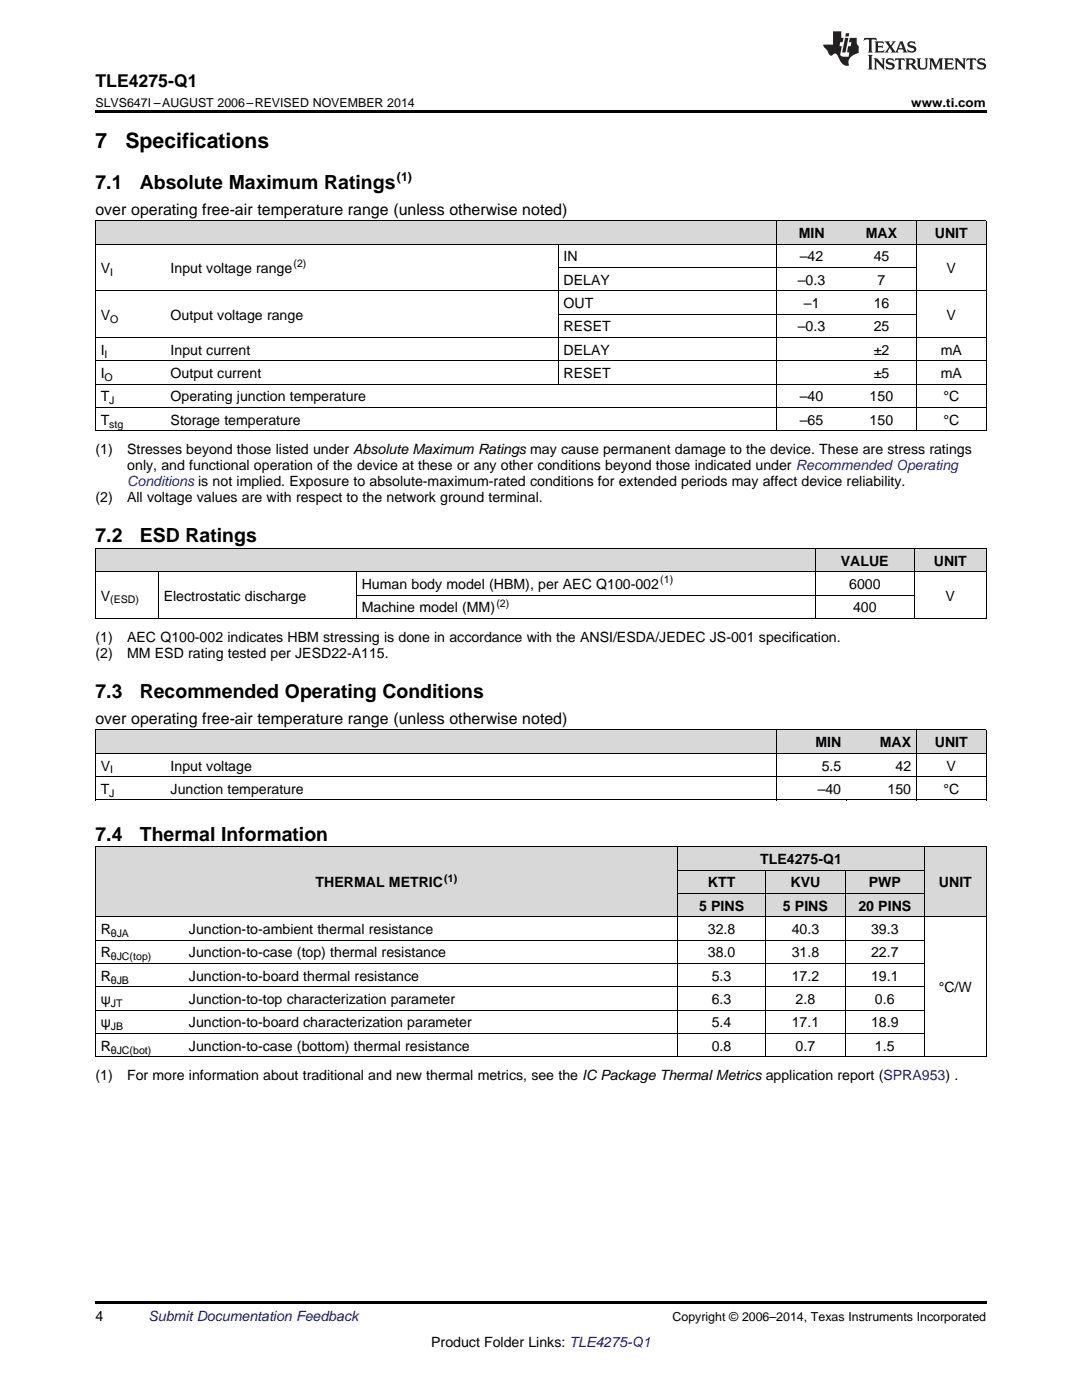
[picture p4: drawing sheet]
<svg xmlns="http://www.w3.org/2000/svg" width="216mm" height="279mm" viewBox="0 0 216 279" stroke-linecap="round" stroke-linejoin="round" font-family="sans-serif">
<defs><g id="words">
<g font-size="4.2">
<text x="19" y="29.6">7</text>
<text x="25" y="29.6">Specifications</text>
</g>
<g font-size="3.9">
<text x="19" y="37.7">7.1</text>
<text x="27.9" y="37.7">Absolute Maximum Ratings</text>
<text x="19" y="108.2">7.2</text>
<text x="27.9" y="108.2">ESD Ratings</text>
<text x="19" y="139.3">7.3</text>
<text x="27.9" y="139.3">Recommended Operating Conditions</text>
<text x="19" y="167.8">7.4</text>
<text x="27.9" y="167.8">Thermal Information</text>
</g>
<text font-size="3.5" x="19" y="17.3">TLE4275-Q1</text>
<g font-size="3.2">
<text x="19" y="42.9">over operating free-air temperature range (unless otherwise noted)</text>
<text x="19" y="144.5">over operating free-air temperature range (unless otherwise noted)</text>
</g>
<g font-size="2.8">
<text x="159.4" y="47.5">MIN</text>
<text x="172.8" y="47.5">MAX</text>
<text x="186.5" y="47.5">UNIT</text>
<text x="112.5" y="52.2">IN</text>
<text x="159.6" y="52.2">–42</text>
<text x="174.3" y="52.2">45</text>
<text x="20.1" y="54.5">V</text>
<text x="34" y="54.5">Input voltage range</text>
<text x="112.5" y="56.8">DELAY</text>
<text x="159.2" y="56.8">–0.3</text>
<text x="175.1" y="56.8">7</text>
<text x="188.9" y="54.5">V</text>
<text x="20.1" y="63.8">V</text>
<text x="34" y="63.8">Output voltage range</text>
<text x="112.5" y="61.5">OUT</text>
<text x="160.4" y="61.5">–1</text>
<text x="174.3" y="61.5">16</text>
<text x="188.9" y="63.8">V</text>
<text x="20.1" y="70.8">I</text>
<text x="34" y="70.8">Input current</text>
<text x="112.5" y="66.1">RESET</text>
<text x="112.5" y="70.8">DELAY</text>
<text x="159.2" y="66.1">–0.3</text>
<text x="174.3" y="66.1">25</text>
<text x="174.3" y="70.8">±2</text>
<text x="187.7" y="70.8">mA</text>
<text x="20.1" y="75.5">I</text>
<text x="34" y="75.5">Output current</text>
<text x="112.5" y="75.5">RESET</text>
<text x="174.3" y="75.5">±5</text>
<text x="187.7" y="75.5">mA</text>
<text x="20.1" y="80.1">T</text>
<text x="34" y="80.1">Operating junction temperature</text>
<text x="159.6" y="80.1">–40</text>
<text x="173.5" y="80.1">150</text>
<text x="188.2" y="80.1">°C</text>
<text x="20.1" y="84.8">T</text>
<text x="34" y="84.8">Storage temperature</text>
<text x="159.6" y="84.8">–65</text>
<text x="173.5" y="84.8">150</text>
<text x="188.2" y="84.8">°C</text>
<text x="19" y="90.6">(1)</text>
<text x="25.4" y="90.6">Stresses beyond those listed under Absolute Maximum Ratings may cause permanent damage to the device. These are stress ratings</text>
<text x="25.4" y="93.8">only, and functional operation of the device at these or any other conditions beyond those indicated under Recommended Operating</text>
<text x="19" y="100.2">(2)</text>
<text x="25.4" y="100.2">All voltage values are with respect to the network ground terminal.</text>
<text x="167.8" y="112.9">VALUE</text>
<text x="186.3" y="112.9">UNIT</text>
<text x="20.1" y="119.9">V</text>
<text x="32.7" y="119.9">Electrostatic discharge</text>
<text x="72.2" y="117.5">Human body model (HBM), per AEC Q100-002</text>
<text x="169.4" y="117.5">6000</text>
<text x="188.7" y="119.9">V</text>
<text x="72.2" y="122.2">Machine model (MM)</text>
<text x="170.2" y="122.2">400</text>
<text x="19" y="128.1">(1)</text>
<text x="19" y="131.2">(2)</text>
<text x="25.4" y="128.1">AEC Q100-002 indicates HBM stressing is done in accordance with the ANSI/ESDA/JEDEC JS-001 specification.</text>
<text x="25.4" y="131.2">MM ESD rating tested per JESD22-A115.</text>
<text x="162.7" y="149.1">MIN</text>
<text x="175.5" y="149.1">MAX</text>
<text x="186.5" y="149.1">UNIT</text>
<text x="20.1" y="153.8">V</text>
<text x="34" y="153.8">Input voltage</text>
<text x="164" y="153.8">5.5</text>
<text x="178.7" y="153.8">42</text>
<text x="188.9" y="153.8">V</text>
<text x="20.1" y="158.4">T</text>
<text x="34" y="158.4">Junction temperature</text>
<text x="163.2" y="158.4">–40</text>
<text x="177.1" y="158.4">150</text>
<text x="188.2" y="158.4">°C</text>
<text x="151.7" y="172.4">TLE4275-Q1</text>
<text x="63" y="177.1">THERMAL METRIC</text>
<text x="141.3" y="177.1">KTT</text>
<text x="157.8" y="177.1">KVU</text>
<text x="173.4" y="177.1">PWP</text>
<text x="187.4" y="177.1">UNIT</text>
<text x="139.5" y="181.8">5 PINS</text>
<text x="156.2" y="181.8">5 PINS</text>
<text x="171.3" y="181.8">20 PINS</text>
<text x="20.1" y="186.4">R</text>
<text x="20.1" y="191.1">R</text>
<text x="37.7" y="186.4">Junction-to-ambient thermal resistance</text>
<text x="37.7" y="191.1">Junction-to-case (top) thermal resistance</text>
<text x="141.3" y="186.4">32.8</text>
<text x="141.3" y="191.1">38.0</text>
<text x="158" y="186.4">40.3</text>
<text x="158" y="191.1">31.8</text>
<text x="173.8" y="186.4">39.3</text>
<text x="173.8" y="191.1">22.7</text>
<text x="20.1" y="195.7">R</text>
<text x="37.7" y="195.7">Junction-to-board thermal resistance</text>
<text x="142" y="195.7">5.3</text>
<text x="158" y="195.7">17.2</text>
<text x="173.8" y="195.7">19.1</text>
<text x="20.1" y="200.4">ψ</text>
<text x="37.7" y="200.4">Junction-to-top characterization parameter</text>
<text x="142" y="200.4">6.3</text>
<text x="158.7" y="200.4">2.8</text>
<text x="174.6" y="200.4">0.6</text>
<text x="187.3" y="198">°C/W</text>
<text x="20.1" y="205">ψ</text>
<text x="20.1" y="209.7">R</text>
<text x="37.7" y="205">Junction-to-board characterization parameter</text>
<text x="37.7" y="209.7">Junction-to-case (bottom) thermal resistance</text>
<text x="142" y="205">5.4</text>
<text x="142" y="209.7">0.8</text>
<text x="158" y="205">17.1</text>
<text x="158.7" y="209.7">0.7</text>
<text x="173.8" y="205">18.9</text>
<text x="174.6" y="209.7">1.5</text>
<text x="19" y="215.5">(1)</text>
<text x="25.4" y="215.5">For more information about traditional and new thermal metrics, see the IC Package Thermal Metrics application report (SPRA953) .</text>
<text x="19" y="263.6">4</text>
<text x="86" y="268.9">Product Folder Links: TLE4275-Q1</text>
</g>
<text font-size="2.8" fill="#00f" x="25.4" y="97">Conditions is not implied. Exposure to absolute-maximum-rated conditions for extended periods may affect device reliability.</text>
<text font-size="2.8" fill="#0000c8" x="29.6" y="263.6">Submit Documentation Feedback</text>
<g font-size="2.5">
<text x="19" y="21.4">SLVS647I –AUGUST 2006–REVISED NOVEMBER 2014</text>
<text x="181.8" y="21.4">www.ti.com</text>
<text x="79.2" y="36.2">(1)</text>
<text x="134.2" y="263.6">Copyright © 2006–2014, Texas Instruments Incorporated</text>
</g>
<g font-size="2.1">
<text x="58.6" y="53.4">(2)</text>
<text x="22" y="55.1">I</text>
<text x="22" y="64.4">O</text>
<text x="20.9" y="71.4">I</text>
<text x="20.9" y="76">O</text>
<text x="21.8" y="80.7">J</text>
<text x="21.8" y="85.3">stg</text>
<text x="131.8" y="116.4">(1)</text>
<text x="22" y="120.4">(ESD)</text>
<text x="99" y="121.1">(2)</text>
<text x="22" y="154.3">I</text>
<text x="21.8" y="159">J</text>
<text x="88.7" y="176">(1)</text>
<text x="22.1" y="187">θJA</text>
<text x="22.1" y="191.6">θJC(top)</text>
<text x="22.1" y="196.3">θJB</text>
<text x="22.1" y="200.9">JT</text>
<text x="22.1" y="205.6">JB</text>
<text x="22.1" y="210.3">θJC(bot)</text>
</g>
</g></defs>
<g fill="#d8d8d8">
<path d="M19 169.1h17.7v13.9h-17.7z"/>
<path d="M36.7 169.1h98.5v13.9h-98.5z"/>
<path d="M135.2 178.4h17.6v4.6h-17.6z"/>
<path d="M152.8 178.4h15.9v4.6h-15.9z"/>
<path d="M168.7 178.4h15.8v4.6h-15.8z"/>
<path d="M184.5 169.1h12.3v13.9h-12.3z"/>
<path d="M135.2 173.7h17.6v4.7h-17.6z"/>
<path d="M152.8 173.7h15.9v4.7h-15.9z"/>
<path d="M168.7 173.7h15.8v4.7h-15.8z"/>
<path d="M135.2 169.1h17.6v4.6h-17.6z"/>
<path d="M152.8 169.1h15.9v4.6h-15.9z"/>
<path d="M168.7 169.1h15.8v4.6h-15.8z"/>
<path d="M19 145.7h14v4.7h-14z"/>
<path d="M33 145.7h122v4.7h-122z"/>
<path d="M155 145.7h13.9v4.7h-13.9z"/>
<path d="M168.9 145.7h14v4.7h-14z"/>
<path d="M182.9 145.7h13.9v4.7h-13.9z"/>
<path d="M19 109.5h12.6v4.7h-12.6z"/>
<path d="M31.6 109.5h39.5v4.7h-39.5z"/>
<path d="M71.1 109.5h30.5v4.7h-30.5z"/>
<path d="M101.6 109.5h61.1v4.7h-61.1z"/>
<path d="M162.7 109.5h19.8v4.7h-19.8z"/>
<path d="M182.5 109.5h14.3v4.7h-14.3z"/>
<path d="M19 44.1h14v4.7h-14z"/>
<path d="M33 44.1h78.4v4.7h-78.4z"/>
<path d="M111.4 44.1h43.6v4.7h-43.6z"/>
<path d="M155 44.1h13.9v4.7h-13.9z"/>
<path d="M168.9 44.1h14v4.7h-14z"/>
<path d="M182.9 44.1h13.9v4.7h-13.9z"/>
</g>
<g fill="#000">
<path d="M19 22h177.8v.5h-177.8zM19 123.4l.2 .1zM71 123.4l.1 .1zM101.5 123.4l.1 .1zM162.6 123.4l.1 .1zM182.4 123.4l.1 .1zM196.7 123.4l.1 .1zM19 159.7h.2zM154.9 159.7h.1zM168.8 159.7h.1zM182.8 159.7h.1zM196.7 159.7h.1z"/>
<path d="M19 210.9l.2 .1zM135.1 210.9l.1 .1zM152.7 210.9l.1 .1zM168.6 210.9l.1 .1zM184.4 210.9l.1 .1zM196.7 210.9l.1 .1zM19 259.7h177.8v.5h-177.8z"/>
</g>
<g fill="none" stroke="#000" stroke-width=".2">
<path d="M19 58h177.8M19 48.7h177.8M19 44.1h177.8M19.1 44.1v41.9M111.4 48.8v27.9M111.4 53.4h71.5M155 44.1v41.9M182.8 44.1v41.9M196.8 44.1v41.9M19 76.7h177.8M19 72h177.8M19 67.4h177.8"/>
<path d="M111.4 62.7h71.5M19 86h177.8M19 81.3h177.8M19 114.1h177.8M19 109.4h177.8M19.1 109.5v14M31.6 114.1v9.4M71.1 114.1v9.4M71.1 118.8h111.4M162.6 109.5v14M182.4 109.5v14M196.8 109.5v14"/>
<path d="M19 123.4h177.8M19 159.6h177.8M19 155h177.8M19 150.3h177.8M19 145.7h177.8M19.1 145.7v14M155 145.7v14M182.8 145.7v14M196.8 145.7v14M19 169h177.8M19.1 169v42M135.2 169v42"/>
<path d="M135.2 178.3h49.3M135.2 173.7h49.3M152.8 173.7v37.3M168.6 173.7v37.3M184.4 169v42M196.8 169v42M19 196.9h165.5M19 192.3h165.5M19 187.6h165.5M19 183h177.8M19 210.9h177.8M19 206.3h165.5"/>
<path d="M19 201.6h165.5"/>
</g>
<g fill="#231f20">
<path d="M172.5 7.6l-.1 .5 .4-.2h.6v.1v2.1l-.2 .4h.9l-.2-.4v-2.1l.1-.1h.5l.5 .2-.2-.5zM174.5 8.3l.2 .3v1.5l-.2 .4h1.8l.2-.6a1.04 1.04 0 0 1-1.3 .2v-.7h.6l.3 .2v-.6l-.3 .2h-.6v-.6l.8-.1 .4 .3-.2-.5zM176.5 8.3l.9 1.1-.9 1.1h.8l-.2-.2 .4-.7 .5 .7-.2 .2h1.5l-.2-.2 .2-.4h.9l.1 .4-.2 .2h1l-.3-.3-.7-1.9h-.5l-.9 2-.8-1 .9-1h-.8l.1 .3-.4 .5-.3-.6 .1-.2zM179.7 8.6l.4 1h-.7zM181.3 8.4a.63 .63 0 0 0-.2 .7 .63 .63 0 0 0 .6 .4l.6 .2 .1 .2a.75 .75 0 0 1-.7 .4 .75 .75 0 0 1-.6-.5l.1 .7 .1-.1a1.11 1.11 0 0 0 1.5-.6 1.13 1.13 0 0 0-1.2-.8l-.1-.4a1.04 1.04 0 0 1 1.2 .2l-.2-.5-.2 .1-.4-.2zM173.2 10.9l.2 .4v2.2l-.2 .4h1l-.3-.4v-2.2l.3-.4zM174.3 11.6l.3 .4v1.5l-.3 .4h.8l-.2-.4v-1.3l1.5 1.7v-1.9l.2-.4h-.7l.2 .4v.9l-1.1-1.3zM177 11.8a.62 .62 0 0 0-.2 .7 .62 .62 0 0 0 .6 .4l.6 .1 .1 .3a.76 .76 0 0 1-.7 .3 .76 .76 0 0 1-.7-.4l.2 .7 .1-.1a1.11 1.11 0 0 0 1.5-.6 1.13 1.13 0 0 0-1.2-.8l-.1-.4a1.04 1.04 0 0 1 1.2 .2l-.2-.6-.2 .1-.5-.1zM178.7 11.6l-.2 .6a.61 .61 0 0 1 .8-.3v1.6l-.2 .4h.9l-.2-.4v-1.6a.63 .63 0 0 1 .7 .3l-.1-.6zM180.6 11.6l.3 .4v1.5l-.3 .4h1l-.2-.2-.1-.8 .6 .2a.76 .76 0 0 0 1.2 .7l-1-1a.58 .58 0 0 0 .6-.5 .58 .58 0 0 0-.5-.6zM181.4 11.9h.1a.45 .45 0 0 1 .5 .1 .45 .45 0 0 1 .1 .5l-.8 .2zM182.9 11.6l.2 .2a2.17 2.17 0 0 0 .3 1.9 .99 .99 0 0 0 1.6-.6v-1.1l.2-.4h-.7l.2 .2a1.92 1.92 0 0 1-.2 1.8 .6 .6 0 0 1-.9-.5v-1.1l.2-.4zM185.4 11.6l.2 .4v1.5l-.2 .4h.7l-.2-.4v-1.4l.8 1.8 .8-1.8v1.4l-.2 .4h.9l-.2-.4v-1.5l.2-.4h-.8l-.6 1.5-.6-1.5zM188.4 11.6l.2 .4v1.5l-.2 .4h1.8l.1-.6a1.04 1.04 0 0 1-1.2 .1v-.6h.5l.4 .2v-.6l-.4 .2h-.5v-.7h.8l.3 .3-.1-.6zM190.5 11.6l.2 .4v1.5l-.2 .4h.7l-.2-.4v-1.3l1.5 1.7v-1.9l.2-.4h-.7l.2 .4v.9l-1.1-1.3zM192.9 11.6l-.1 .6a.61 .61 0 0 1 .7-.3l.1 1.6-.3 .4h1l-.3-.4 .1-1.6a.63 .63 0 0 1 .7 .3l-.1-.6zM195.2 11.8a.62 .62 0 0 0-.2 .7 .62 .62 0 0 0 .6 .4l.6 .1 .1 .3a.76 .76 0 0 1-.7 .3 .76 .76 0 0 1-.6-.4l.1 .7 .1-.1a1.11 1.11 0 0 0 1.6-.6 1.13 1.13 0 0 0-1.3-.8l-.1-.4a1.04 1.04 0 0 1 1.2 .2l-.1-.6-.2 .1-.5-.1z"/>
<path d="M166.2 6.3v2.6h-1.9v.4l.8 .9a.91 .91 0 0 0 1 .8 .56 .56 0 0 1 .5-.3 .56 .56 0 0 1 .5 .3l.4 .8a1.53 1.53 0 0 0 1.9 1.2 1.54 1.54 0 0 1 1-2.1l.9-.3v-1.4a1.52 1.52 0 0 1-.4-1.6h-1.3l-.2 .8h.5l-.2 .8h-.5l-.1 1v.2l.4 .1-.2 .8a1.93 1.93 0 0 1-1.6-.3l.3-1.8h-.5l.2-.8h.4l.2-.8h-.4v-1.3zM168.6 7.6l-.6 2.9h.7l.6-2.9zM168.8 6.6l-.1 .7h.6l.2-.7z"/>
</g>
<use href="#words"/>
</svg>
